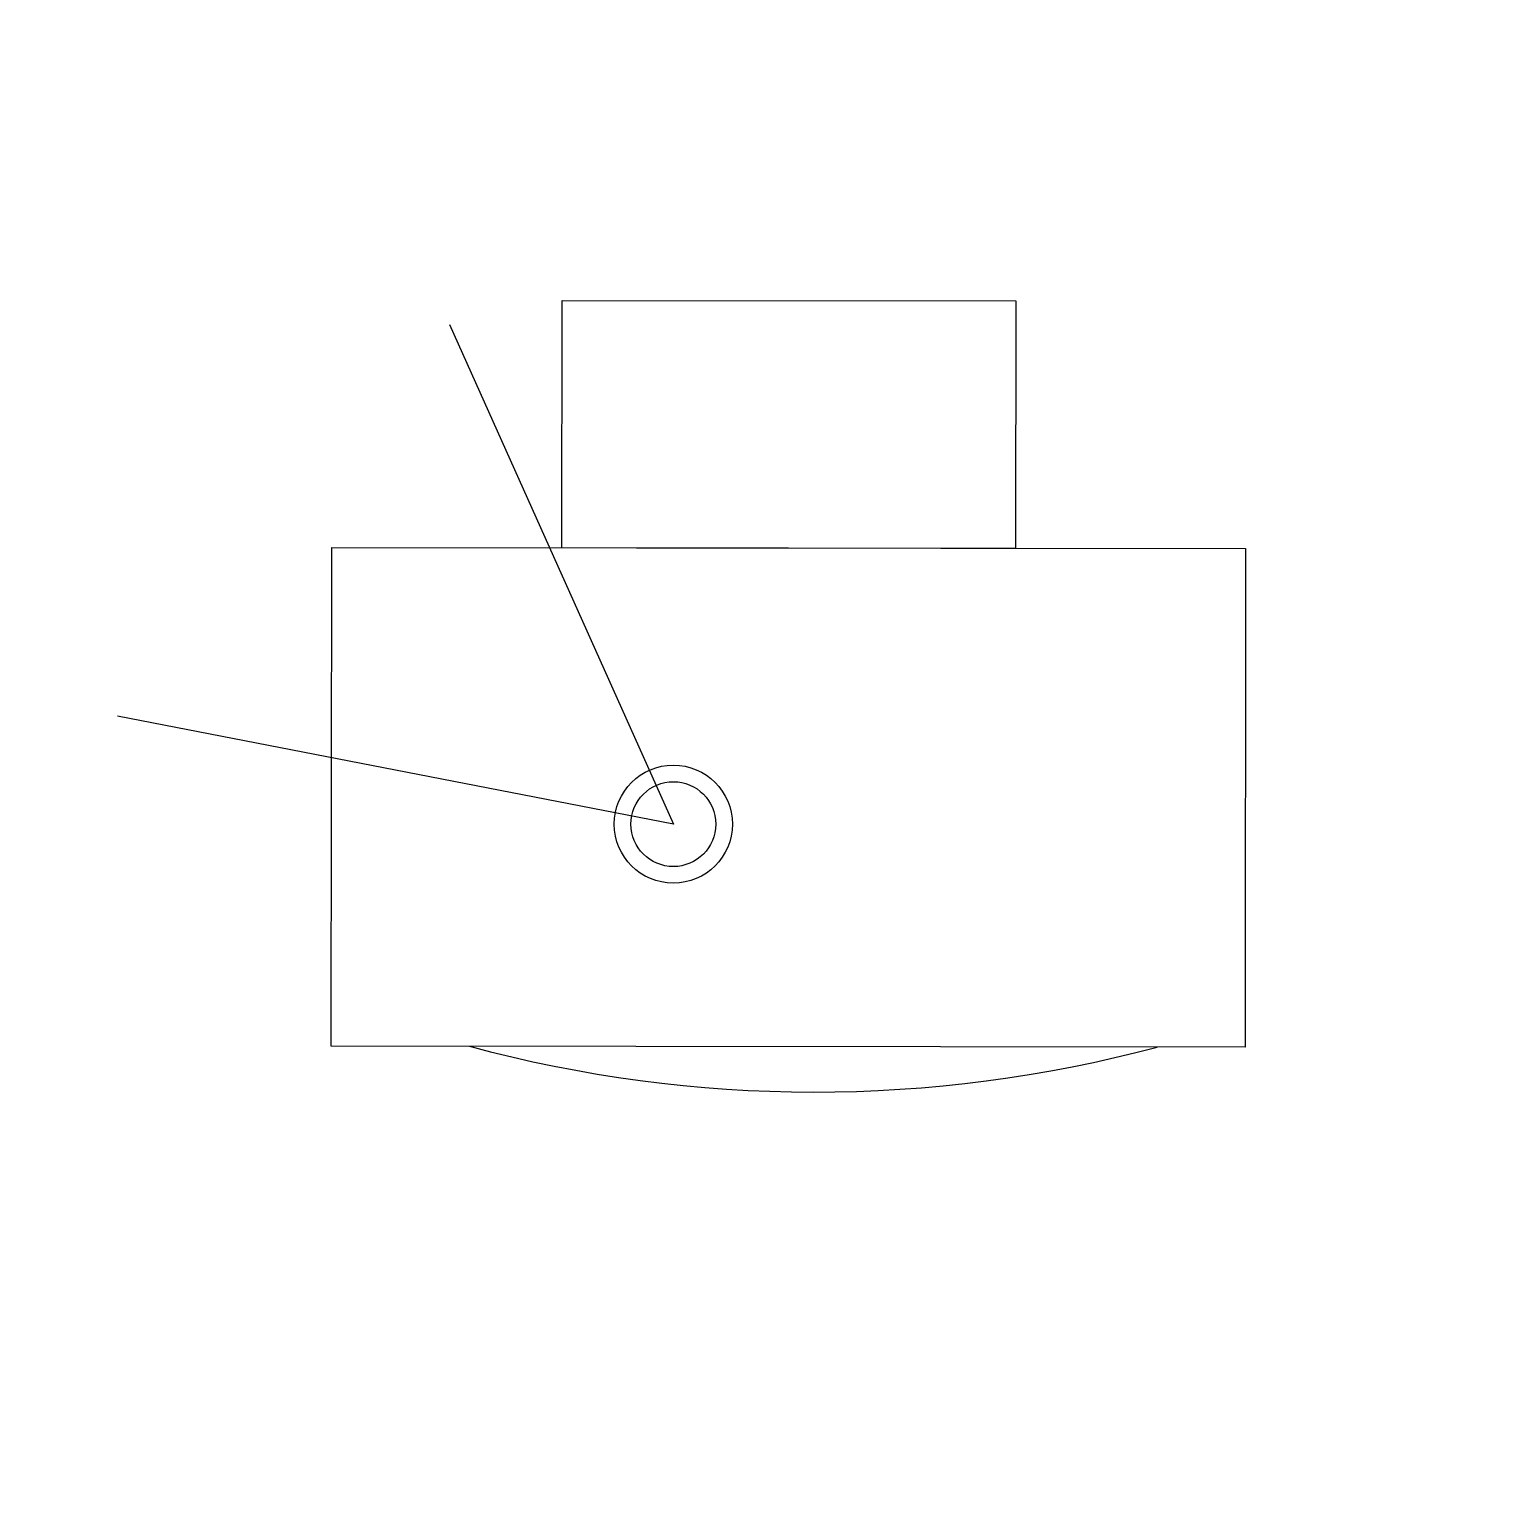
# Model space of a CAD drawing. Extents: x 112.57 to 113.9, y 4.91 to 6.24.
import ezdxf

# ---------------------------------------------------------------- set-up
doc = ezdxf.new("R2010")
doc.units = 0
doc.header["$MEASUREMENT"] = 0
doc.layers.add('MUEBLES', color=251, linetype='CONTINUOUS')

# ---------------------------------------------------------------- blocks, each defined once
blk = doc.blocks.new('TV')
at = {"layer": 'MUEBLES'}
for points in [[(0.11504, -0.29846), (-0.27341, 0.09091), (-0.06102, 0.30279), (0.32742, -0.08659)], [(-0.0882, -0.30561), (-0.28104, -0.11231), (-0.1756, -0.00713), (0.01723, -0.20042)]]:
    blk.add_lwpolyline(points, close=True, dxfattribs=at)
blk.add_lwpolyline([(-0.03008, -0.34331), (0.08736, -0.03539), (0.278, -0.31779)], dxfattribs=at)
for radius in [0.03553, 0.02553]:
    blk.add_circle((0.08736, -0.03539), radius, dxfattribs=at)
blk.add_arc((-0.42268, -0.42505), 0.79741, 29.88855, 59.97415, dxfattribs=at)

msp = doc.modelspace()

# ---------------------------------------------------------------- block references
at = {"layer": 'MUEBLES', "xscale": 1.5, "yscale": 1.5, "zscale": 1.5, "rotation": 224.9999999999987}
msp.add_blockref('TV', (113.2766, 5.5769), dxfattribs=at)

doc.saveas('drawing.dxf')
